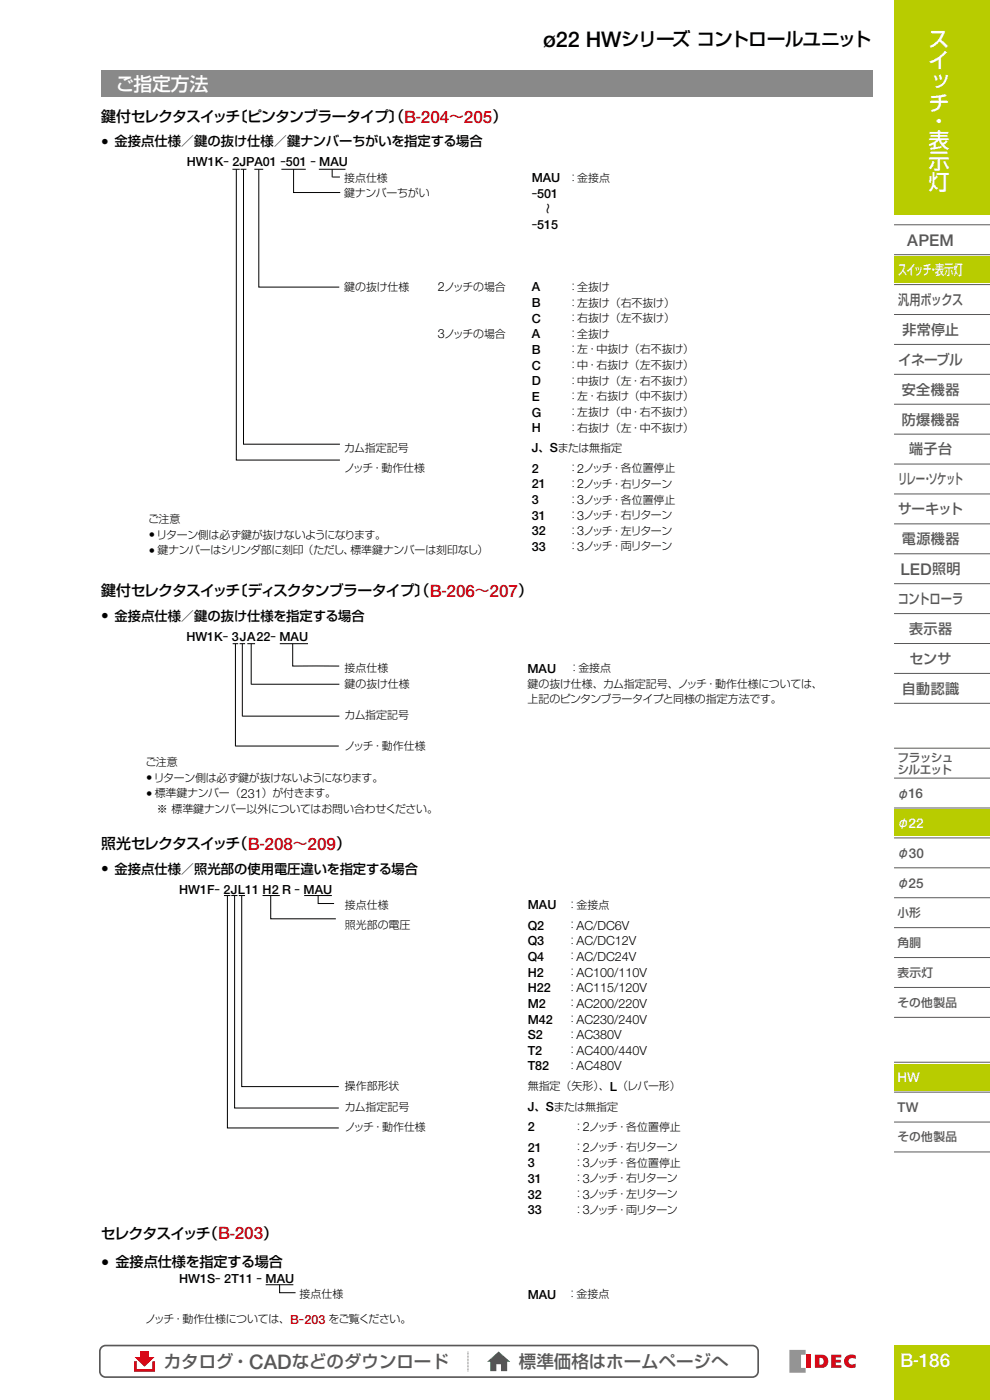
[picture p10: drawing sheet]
<svg xmlns="http://www.w3.org/2000/svg" width="210mm" height="297mm" viewBox="0 0 210 297" stroke-linecap="round" stroke-linejoin="round" font-family="sans-serif">
<defs><g id="words">
<text font-size="4.6" x="115.2" y="10">ø22 HW</text>
<g font-size="4.5" fill="#fff">
<text x="196.9" y="10">ス</text>
<text x="196.9" y="14.5">イ</text>
<text x="196.9" y="19">ッ</text>
<text x="196.9" y="23.5">チ</text>
<text x="196.9" y="27.4">・</text>
<text x="196.9" y="31.3">表</text>
<text x="196.9" y="35.8">示</text>
<text x="196.9" y="40.2">灯</text>
</g>
<text font-size="4.3" fill="#595757" x="52.9" y="290.4">CAD</text>
<text font-size="4" x="131.7" y="9.8">シリーズ コントロールユニット</text>
<g font-size="4" fill="#fff">
<text x="24.6" y="19.4">ご指定方法</text>
<text x="191" y="289.9">B 186</text>
</g>
<g font-size="3.7" fill="#595757">
<text x="34.7" y="290.2">カタログ・</text>
<text x="61.9" y="290.2">などのダウンロード</text>
<text x="110.1" y="290.2">標準価格はホームページへ</text>
</g>
<g font-size="3.6" fill="#e60012">
<text x="85.7" y="26.1">B 204</text>
<text x="98.4" y="26.1">205</text>
<text x="91.2" y="126.7">B 206</text>
<text x="103.9" y="126.7">207</text>
<text x="52.6" y="180.3">B 208</text>
<text x="65.2" y="180.3">209</text>
<text x="46.3" y="262.9">B 203</text>
</g>
<text font-size="3.5" fill="#fff" x="193.8" y="289.8">-</text>
<g font-size="3.4" fill="#595757">
<text x="192.5" y="52.1">APEM</text>
<text x="191" y="121.9">LED</text>
</g>
<text font-size="3.4" x="21.5" y="268.9">•</text>
<g font-size="3.2">
<text x="21.5" y="25.9">鍵付セレクタスイッチ</text>
<text x="49.4" y="25.9">〔ピンタンブラータイプ〕</text>
<text x="82.6" y="25.9">（</text>
<text x="104.5" y="25.9">）</text>
<text x="21.5" y="31.2">•</text>
<text x="21.5" y="126.5">鍵付セレクタスイッチ</text>
<text x="21.5" y="131.8">•</text>
<text x="49.4" y="126.5">〔ディスクタンブラータイプ〕</text>
<text x="88" y="126.5">（</text>
<text x="109.9" y="126.5">）</text>
<text x="21.5" y="180.2">照光セレクタスイッチ</text>
<text x="21.5" y="185.5">•</text>
<text x="49.4" y="180.2">（</text>
<text x="71.3" y="180.2">）</text>
<text x="21.4" y="262.8">セレクタスイッチ</text>
<text x="43.1" y="262.8">（</text>
<text x="55.9" y="262.8">）</text>
</g>
<g font-size="3.2" fill="#e60012">
<text x="88.3" y="25.9">-</text>
<text x="95.3" y="25.9">～</text>
<text x="93.7" y="126.5">-</text>
<text x="100.7" y="126.5">～</text>
<text x="55.1" y="180.2">-</text>
<text x="62.1" y="180.2">～</text>
<text x="48.8" y="262.8">-</text>
</g>
<text font-size="3" fill="#fff" x="190.5" y="58.3">スイッチ・表示灯</text>
<g font-size="3" fill="#595757">
<text x="190.5" y="64.7">汎用ボックス</text>
<text x="191.4" y="71">非常停止</text>
<text x="190.6" y="77.4">イネーブル</text>
<text x="191.3" y="83.7">安全機器</text>
<text x="191.3" y="90.1">防爆機器</text>
<text x="192.8" y="96.4">端子台</text>
<text x="190.5" y="102.8">リレー・ソケット</text>
<text x="190.5" y="109.1">サーキット</text>
<text x="191.3" y="115.4">電源機器</text>
<text x="197.7" y="121.8">照明</text>
<text x="190.5" y="128.1">コントローラ</text>
<text x="192.8" y="134.5">表示器</text>
<text x="192.9" y="140.8">センサ</text>
<text x="191.3" y="147.2">自動認識</text>
</g>
<text font-size="3" x="24.5" y="268.8">金接点仕様を指定する場合</text>
<g font-size="2.9" fill="#595757">
<text x="192.7" y="169.3">16</text>
<text x="192.8" y="182">30</text>
<text x="192.7" y="188.3">25</text>
<text x="190.4" y="235.9">TW</text>
</g>
<g font-size="2.9" fill="#fff">
<text x="192.7" y="175.7">22</text>
<text x="190.4" y="229.6">HW</text>
</g>
<g font-size="2.8">
<text x="24.3" y="31.1">金接点仕様／鍵の抜け仕様／鍵ナンバーちがいを指定する場合</text>
<text x="24.3" y="131.7">金接点仕様／鍵の抜け仕様を指定する場合</text>
<text x="24.3" y="185.3">金接点仕様／照光部の使用電圧違いを指定する場合</text>
</g>
<g font-size="2.7">
<text x="39.6" y="35.3">HW1K</text>
<text x="49.3" y="35.3">2JPA01</text>
<text x="60.6" y="35.3">501</text>
<text x="67.7" y="35.3">MAU</text>
<text x="112.8" y="38.6">MAU</text>
<text x="113.9" y="41.9">501</text>
<text x="113.9" y="48.6">515</text>
<text x="92.9" y="61.8">2</text>
<text x="112.8" y="65.1">B</text>
<text x="112.8" y="61.8">A</text>
<text x="92.9" y="71.8">3</text>
<text x="112.8" y="68.5">C</text>
<text x="112.8" y="71.8">A</text>
<text x="112.8" y="75.1">B</text>
<text x="112.8" y="78.4">C</text>
<text x="112.8" y="81.7">D</text>
<text x="112.8" y="85">E</text>
<text x="112.8" y="88.4">G</text>
<text x="112.8" y="91.7">H</text>
<text x="112.8" y="96">J</text>
<text x="116.6" y="96">S</text>
<text x="112.8" y="100.3">2</text>
<text x="122.5" y="100.3">2</text>
<text x="112.8" y="103.6">21</text>
<text x="112.8" y="106.9">3</text>
<text x="122.5" y="103.6">2</text>
<text x="122.5" y="106.9">3</text>
<text x="112.8" y="110.2">31</text>
<text x="112.8" y="113.6">32</text>
<text x="122.5" y="110.2">3</text>
<text x="122.5" y="113.6">3</text>
<text x="31.6" y="114.4">•</text>
<text x="31.6" y="117.7">•</text>
<text x="112.8" y="116.9">33</text>
<text x="122.5" y="116.9">3</text>
<text x="39.5" y="136.1">HW1K</text>
<text x="49.2" y="136.1">3JA22</text>
<text x="59.3" y="136.1">MAU</text>
<text x="111.9" y="142.7">MAU</text>
<text x="31" y="165.9">•</text>
<text x="31" y="169.2">•</text>
<text x="51.1" y="169.2">231</text>
<text x="38" y="189.6">HW1F</text>
<text x="47.4" y="189.6">2JL11 H2 R</text>
<text x="64.4" y="189.6">MAU</text>
<text x="111.9" y="192.9">MAU</text>
<text x="111.9" y="197.2">Q2</text>
<text x="122.3" y="197.2">AC/DC6V</text>
<text x="111.9" y="200.6">Q3</text>
<text x="111.9" y="203.9">Q4</text>
<text x="122.3" y="200.6">AC/DC12V</text>
<text x="122.3" y="203.9">AC/DC24V</text>
<text x="111.9" y="207.2">H2</text>
<text x="122.3" y="207.2">AC100/110V</text>
<text x="111.9" y="210.5">H22</text>
<text x="111.9" y="213.8">M2</text>
<text x="122.3" y="210.5">AC115/120V</text>
<text x="122.3" y="213.8">AC200/220V</text>
<text x="111.9" y="217.1">M42</text>
<text x="111.9" y="220.5">S2</text>
<text x="122.3" y="217.1">AC230/240V</text>
<text x="122.3" y="220.5">AC380V</text>
<text x="111.9" y="223.8">T2</text>
<text x="111.9" y="227.1">T82</text>
<text x="122.3" y="223.8">AC400/440V</text>
<text x="122.3" y="227.1">AC480V</text>
<text x="129.4" y="231.4">L</text>
<text x="111.9" y="235.7">J</text>
<text x="115.8" y="235.7">S</text>
<text x="111.9" y="244.3">21</text>
<text x="111.9" y="240">2</text>
<text x="123.6" y="240">2</text>
<text x="123.6" y="244.3">2</text>
<text x="111.9" y="247.6">3</text>
<text x="111.9" y="251">31</text>
<text x="123.6" y="247.6">3</text>
<text x="123.6" y="251">3</text>
<text x="111.9" y="254.3">32</text>
<text x="111.9" y="257.6">33</text>
<text x="123.6" y="254.3">3</text>
<text x="123.6" y="257.6">3</text>
<text x="38" y="272.2">HW1S</text>
<text x="47.6" y="272.2">2T11</text>
<text x="56.3" y="272.2">MAU</text>
<text x="111.9" y="275.5">MAU</text>
</g>
<text font-size="2.7" fill="#e60012" x="61.5" y="280.8">B 203</text>
<g font-size="2.5" fill="#595757">
<text x="190.4" y="161.5">フラッシュ</text>
<text x="190.4" y="164.1">シルエット</text>
<text x="190.4" y="169.2">φ</text>
<text x="190.4" y="181.9">φ</text>
<text x="190.4" y="188.2">φ</text>
<text x="190.4" y="194.6">小形</text>
<text x="190.4" y="200.9">角胴</text>
<text x="190.4" y="207.3">表示灯</text>
<text x="190.4" y="213.6">その他製品</text>
<text x="190.4" y="242.2">その他製品</text>
</g>
<text font-size="2.5" fill="#fff" x="190.4" y="175.5">φ</text>
<g font-size="2.3">
<text x="47.4" y="35.3">-</text>
<text x="59.5" y="35.3">-</text>
<text x="65.8" y="35.3">-</text>
<text x="73" y="38.5">接点仕様</text>
<text x="73" y="41.8">鍵ナンバーちがい</text>
<text x="112.8" y="41.9">-</text>
<text x="120.4" y="38.5">：金接点</text>
<text x="117.1" y="45.4" transform="rotate(-90 117.1 45.4)">～</text>
<text x="112.8" y="48.6">-</text>
<text x="73" y="61.7">鍵の抜け仕様</text>
<text x="94.2" y="61.7">ノッチの場合</text>
<text x="120.4" y="61.7">：全抜け</text>
<text x="120.4" y="65">：左抜け（右不抜け）</text>
<text x="94.2" y="71.7">ノッチの場合</text>
<text x="120.4" y="68.3">：右抜け（左不抜け）</text>
<text x="120.4" y="71.7">：全抜け</text>
<text x="120.4" y="75">：左・中抜け（右不抜け）</text>
<text x="120.4" y="78.3">：中・右抜け（左不抜け）</text>
<text x="120.4" y="81.6">：中抜け（左・右不抜け）</text>
<text x="120.4" y="84.9">：左・右抜け（中不抜け）</text>
<text x="120.4" y="88.2">：左抜け（中・右不抜け）</text>
<text x="73" y="95.9">カム指定記号</text>
<text x="114.2" y="95.9">、</text>
<text x="118.3" y="95.9">または無指定</text>
<text x="120.4" y="91.6">：右抜け（左・中不抜け）</text>
<text x="73" y="100.2">ノッチ・動作仕様</text>
<text x="120.4" y="100.2">： ノッチ・各位置停止</text>
<text x="120.4" y="103.5">： ノッチ・右リターン</text>
<text x="120.4" y="106.8">： ノッチ・各位置停止</text>
<text x="31.4" y="111">ご注意</text>
<text x="120.4" y="110.1">： ノッチ・右リターン</text>
<text x="120.4" y="113.4">： ノッチ・左リターン</text>
<text x="33.2" y="114.3">リターン側は必ず鍵が抜けないようになります。</text>
<text x="33.4" y="117.6">鍵ナンバーはシリンダ部に刻印（ただし、標準鍵ナンバーは刻印なし）</text>
<text x="120.4" y="116.8">： ノッチ・両リターン</text>
<text x="47.3" y="136.1">-</text>
<text x="57.4" y="136.1">-</text>
<text x="73.1" y="142.6">接点仕様</text>
<text x="120.6" y="142.6">：金接点</text>
<text x="73.1" y="145.9">鍵の抜け仕様</text>
<text x="111.9" y="145.9">鍵の抜け仕様、カム指定記号、ノッチ・動作仕様については、</text>
<text x="111.9" y="149.2">上記のピンタンブラータイプと同様の指定方法です。</text>
<text x="73.1" y="152.5">カム指定記号</text>
<text x="73.1" y="159.2">ノッチ・動作仕様</text>
<text x="30.8" y="162.5">ご注意</text>
<text x="32.6" y="165.8">リターン側は必ず鍵が抜けないようになります。</text>
<text x="31" y="172.4">※ 標準鍵ナンバー以外についてはお問い合わせください。</text>
<text x="32.8" y="169.1">標準鍵ナンバー（</text>
<text x="55.5" y="169.1">）が付きます。</text>
<text x="45.5" y="189.6">-</text>
<text x="62.5" y="189.6">-</text>
<text x="73.1" y="192.8">接点仕様</text>
<text x="73.1" y="197.1">照光部の電圧</text>
<text x="120.2" y="192.8">：金接点</text>
<text x="120.2" y="197.1">：</text>
<text x="120.2" y="200.4">：</text>
<text x="120.2" y="203.8">：</text>
<text x="120.2" y="207.1">：</text>
<text x="120.2" y="210.4">：</text>
<text x="120.2" y="213.7">：</text>
<text x="120.2" y="217">：</text>
<text x="120.2" y="220.3">：</text>
<text x="120.2" y="223.7">：</text>
<text x="120.2" y="227">：</text>
<text x="73.1" y="231.3">操作部形状</text>
<text x="111.9" y="231.3">無指定（矢形）</text>
<text x="127" y="231.3">、 （レバー形）</text>
<text x="73.1" y="235.6">カム指定記号</text>
<text x="73.1" y="239.9">ノッチ・動作仕様</text>
<text x="113.4" y="235.6">、</text>
<text x="117.5" y="235.6">または無指定</text>
<text x="121.6" y="239.9">： ノッチ・各位置停止</text>
<text x="121.6" y="244.2">： ノッチ・右リターン</text>
<text x="121.6" y="247.5">： ノッチ・各位置停止</text>
<text x="121.6" y="250.8">： ノッチ・右リターン</text>
<text x="121.6" y="254.2">： ノッチ・左リターン</text>
<text x="121.6" y="257.5">： ノッチ・両リターン</text>
<text x="45.7" y="272.2">-</text>
<text x="54.4" y="272.2">-</text>
<text x="63.5" y="275.4">接点仕様</text>
<text x="120.2" y="275.4">：金接点</text>
<text x="30.8" y="280.7">ノッチ・動作仕様については、</text>
<text x="69.7" y="280.7">をご覧ください。</text>
</g>
<text font-size="2.3" fill="#e60012" x="63.4" y="280.8">-</text>
</g></defs>
<g fill="#b8cc00">
<path d="M189.6 285.3h20.5v11.8h-20.5z"/>
<path d="M189.6 54.4h20.5v5.6h-20.5z"/>
<path d="M189.6 171.8h20.5v5.6h-20.5z"/>
</g>
<g fill="none" stroke="#595757" stroke-width=".21">
<path d="M189.6 47.7h20.5M189.6 54h20.5M189.6 66.7h20.5M189.6 73.1h20.5M189.6 85.8h20.5M189.6 98.4h20.5M189.6 117.5h20.5M189.6 104.8h20.5M189.6 111.1h20.5M189.6 136.5h20.5M189.6 130.2h20.5M189.6 149.2h20.5"/>
<path d="M189.6 158.7h20.5M189.6 142.9h20.5M189.6 165.1h20.5M189.6 177.8h20.5M189.6 171.4h20.5M189.6 190.4h20.5M189.6 196.8h20.5M189.6 184.1h20.5M189.6 203.1h20.5M189.6 209.5h20.5M189.6 215.8h20.5"/>
</g>
<path d="M189.6 -.1h20.5v45.7h-20.5z" fill="#b8cc00"/>
<path d="M189.6 60.4h20.5M189.6 79.4h20.5M189.6 92.1h20.5M189.6 123.8h20.5" fill="none" stroke="#595757" stroke-width=".21"/>
<path d="M28.7 288.8v1.9h3.9v-1.9" fill="none" stroke="#e60012" stroke-width=".57"/>
<g fill="#e60012">
<path d="M29.8 286.6h1.8v1.6h-1.8z"/>
<path d="M28.5 287.9h4.3l-2.1 2z"/>
</g>
<path d="M99.3 286.8v4.1" fill="none" stroke="#595757" stroke-width=".21" stroke-dasharray=".2 .2" stroke-linecap="butt"/>
<path d="M103.3 288.9l2.5-2.2 2.4 2.2h-.6v2h-1.3v-1.5h-1v1.5h-1.3v-2z" fill="#00a44f"/>
<path d="M21.4 286l.6-.5 .4-.1h137.2a1.23 1.23 0 0 1 1.2 1.3v4.2a1.23 1.23 0 0 1-1.2 1.2h-137.2a1.23 1.23 0 0 1-1.2-1.2v-4.2z" fill="none" stroke="#595757" stroke-width=".35"/>
<path d="M167.5 286.4h3.4v1h-1v2.8h1v1h-3.4z" fill="#949495"/>
<g fill="#ae0e16">
<path d="M176.3 287.4h2.2v.6h-1.2v.5h1.1v.6h-1.1v.5h1.2v.6h-2.2z"/>
<path d="M170.9 287.4h1v2.8h-1z"/>
<path d="M179.3 287.9a2.03 2.03 0 0 1 2.2-.4v.8a.82 .82 0 0 0-1.1-.1 .82 .82 0 0 0-.2 1.1l.6 .2 .7-.2v.8a1.56 1.56 0 0 1-2-.2 1.56 1.56 0 0 1-.2-2z"/>
<path d="M173.8 288.1a.75 .75 0 0 1 .9 .7 .75 .75 0 0 1-.9 .7zM172.9 287.4v2.8h1.5a1.39 1.39 0 0 0 1.3-1.4 1.39 1.39 0 0 0-1.3-1.4z"/>
</g>
<path d="M189.6 225.7h20.4v5.6h-20.4z" fill="#b8cc00"/>
<path d="M189.6 225.3h20.5M189.6 231.7h20.5M189.6 238h20.5M189.6 244.4h20.5" fill="none" stroke="#595757" stroke-width=".21"/>
<path d="M21.5 14.9h163.5v5.7h-163.5z" fill="#898989"/>
<g fill="none" stroke="#000" stroke-width=".21">
<path d="M49.3 35.9h1.6M50.1 35.9v61.7h22M51 35.9h1.3M51.7 35.9v58.3h20.4M54 35.9h1.8M54.9 35.9v25h17.1M59.7 35.9h5.2M62.3 35.9v4.9h9.9M67.6 35.9h5.7M70.5 35.9v1.7M70.5 37.6h1.6M49.4 136.6h1.1"/>
<path d="M49.9 136.6v21.7M50.8 136.6h1.2M51.4 136.6v15.4M52.5 136.6h1.6M53.3 136.6v8.6M59.3 136.6h6M62.1 136.6v4.7h9.9M49.9 158.3h22M51.4 151.9h20.6M53.3 145.2h18.7M47.5 190h1.4M48.2 190v49.3h23.7"/>
<path d="M49.1 190h1.3M49.8 190v45.1h22.1M50.7 190h1.3M51.3 190v40.5h20.6M55.7 190h3.7M57.4 190v4.9h13.8M64.5 190h5.9M67.5 190v1.7h3.4M56.4 272.5h5.8M59.3 272.5v1.7h3.4"/>
</g>
<use href="#words"/>
</svg>
